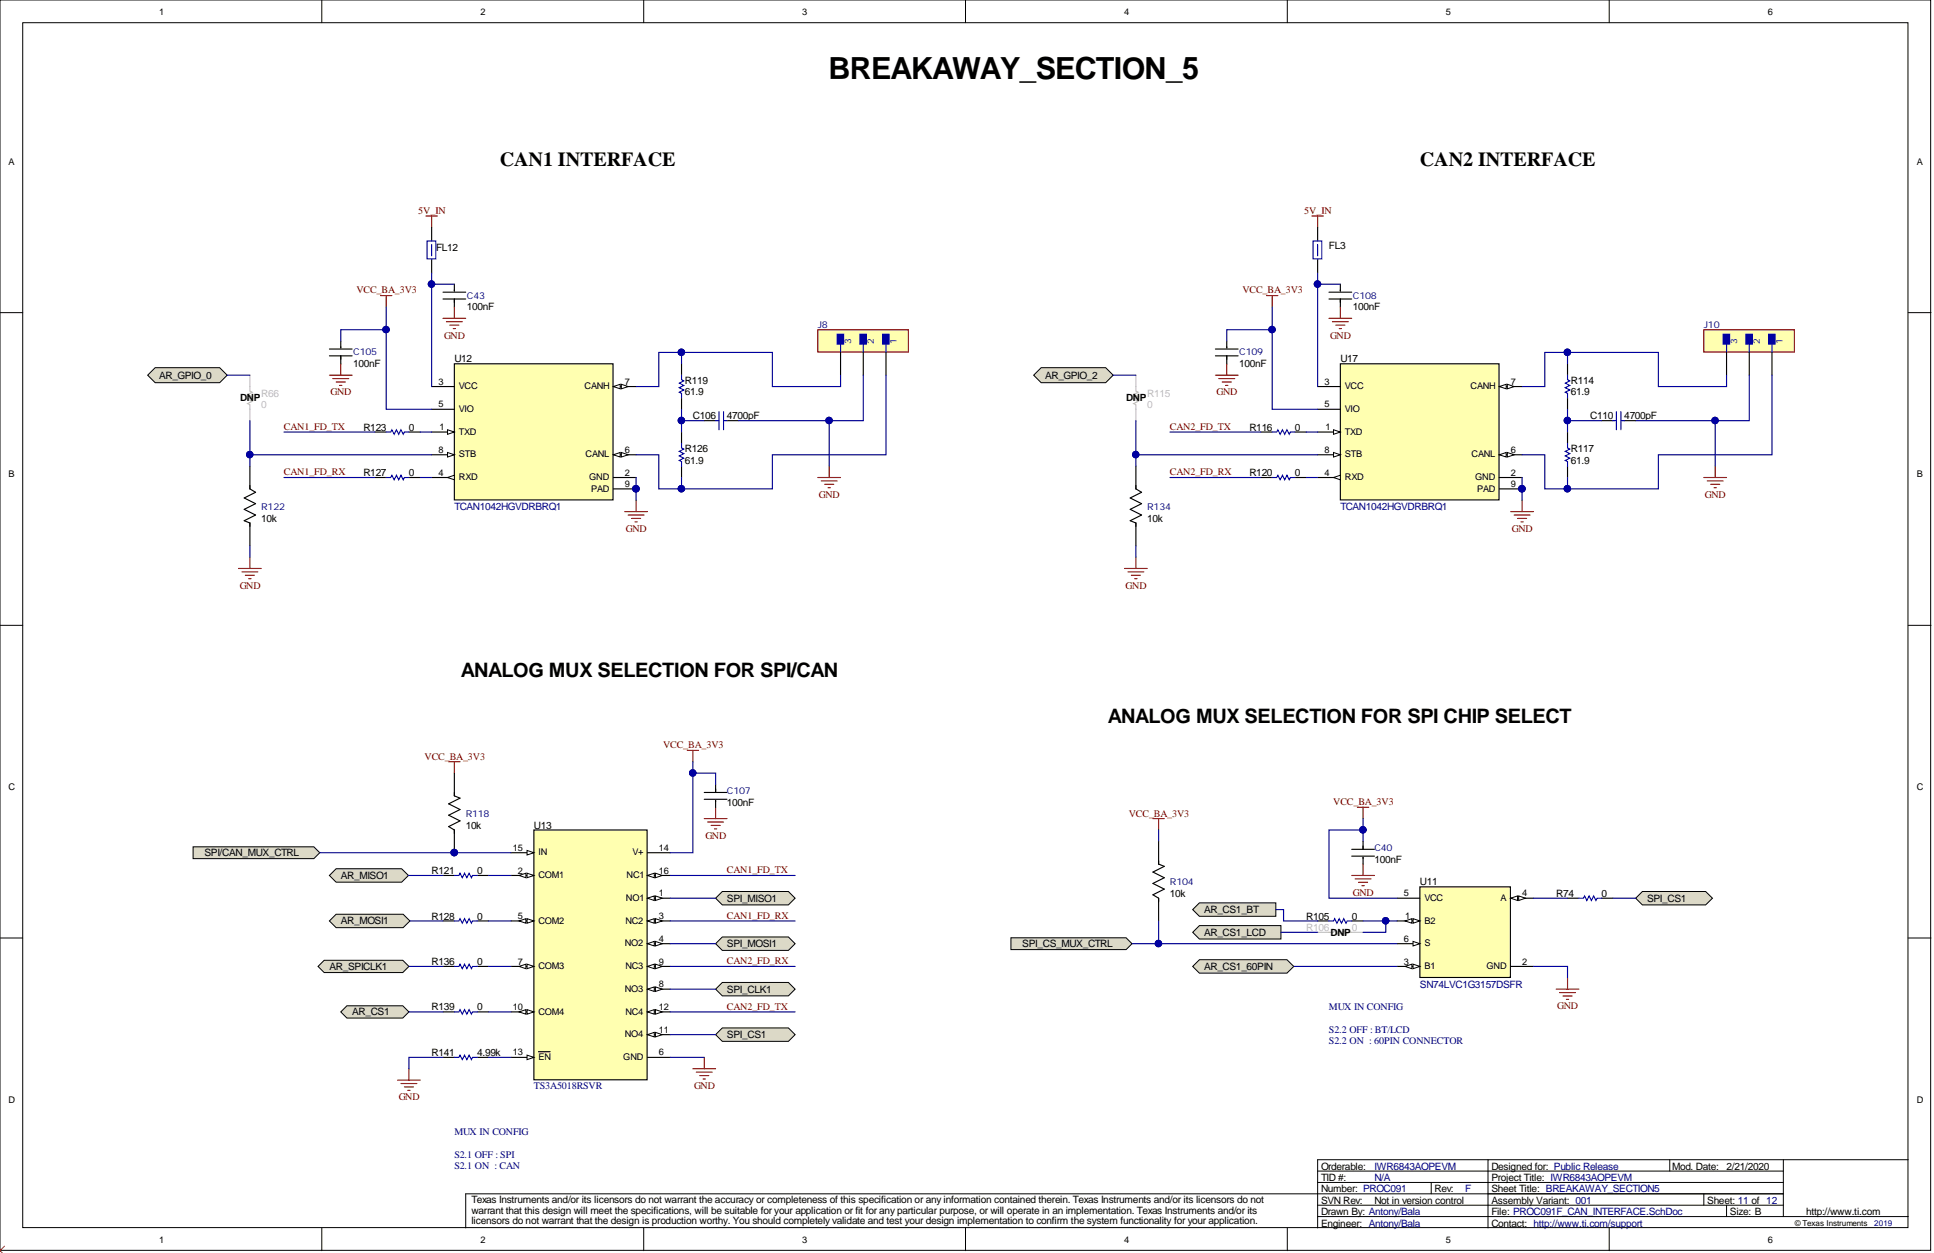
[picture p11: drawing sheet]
<svg xmlns="http://www.w3.org/2000/svg" width="431mm" height="279mm" viewBox="0 0 431 279" stroke-linecap="round" stroke-linejoin="round" font-family="sans-serif">
<defs><g id="words">
<text font-size="6.8" x="184.9" y="17.6">BREAKAWAY_SECTION_5</text>
<g font-size="4.5">
<text x="111.5" y="36.9">CAN1 INTERFACE</text>
<text x="316.8" y="36.9">CAN2 INTERFACE</text>
</g>
<g font-size="4.4">
<text x="102.8" y="151.1">ANALOG MUX SELECTION FOR SPI/CAN</text>
<text x="247.1" y="161.2">ANALOG MUX SELECTION FOR SPI CHIP SELECT</text>
</g>
<g font-size="2.3">
<text x="97.3" y="56">FL12</text>
<text x="296.5" y="55.5">FL3</text>
<text x="104.1" y="69.1">100nF</text>
<text x="301.8" y="69.1">100nF</text>
<text x="78.8" y="81.8">100nF</text>
<text x="101.4" y="80.8">U12</text>
<text x="276.5" y="81.8">100nF</text>
<text x="299" y="80.8">U17</text>
<text x="35.5" y="84.4">AR_GPIO_0</text>
<text x="152.8" y="88.2">61.9</text>
<text x="152.8" y="85.6">R119</text>
<text x="233.1" y="84.4">AR_GPIO_2</text>
<text x="350.5" y="88.2">61.9</text>
<text x="350.5" y="85.6">R114</text>
<text x="154.6" y="93.5">C106</text>
<text x="162.2" y="93.5">4700pF</text>
<text x="354.8" y="93.5">C110</text>
<text x="362.4" y="93.5">4700pF</text>
<text x="81.1" y="96">R123</text>
<text x="91.2" y="96">0</text>
<text x="152.8" y="100.8">R126</text>
<text x="278.7" y="96">R116</text>
<text x="288.9" y="96">0</text>
<text x="350.5" y="100.8">R117</text>
<text x="81.1" y="106.2">R127</text>
<text x="91.2" y="106.2">0</text>
<text x="152.8" y="103.4">61.9</text>
<text x="278.7" y="106.2">R120</text>
<text x="288.9" y="106.2">0</text>
<text x="350.5" y="103.4">61.9</text>
<text x="58.3" y="116.3">10k</text>
<text x="255.9" y="116.3">10k</text>
<text x="162.2" y="179.7">100nF</text>
<text x="103.9" y="184.8">10k</text>
<text x="119.1" y="184.8">U13</text>
<text x="45.6" y="190.9">SPI/CAN_MUX_CTRL</text>
<text x="76" y="196">AR_MISO1</text>
<text x="96.3" y="194.9">R121</text>
<text x="106.4" y="194.9">0</text>
<text x="306.6" y="192.4">100nF</text>
<text x="316.8" y="197.4">U11</text>
<text x="162.2" y="201.1">SPI_MISO1</text>
<text x="261" y="200">10k</text>
<text x="268.6" y="203.6">AR_CS1_BT</text>
<text x="347.2" y="200">R74</text>
<text x="357.3" y="200">0</text>
<text x="367.4" y="201.1">SPI_CS1</text>
<text x="76" y="206.1">AR_MOSI1</text>
<text x="96.3" y="205">R128</text>
<text x="106.4" y="205">0</text>
<text x="268.6" y="208.7">AR_CS1_LCD</text>
<text x="291.4" y="205">R105</text>
<text x="301.5" y="205">0</text>
<text x="96.3" y="215.2">R136</text>
<text x="106.4" y="215.2">0</text>
<text x="162.2" y="211.2">SPI_MOSI1</text>
<text x="228.1" y="211.2">SPI_CS_MUX_CTRL</text>
<text x="73.5" y="216.3">AR_SPICLK1</text>
<text x="162.2" y="221.3">SPI_CLK1</text>
<text x="268.6" y="216.3">AR_CS1_60PIN</text>
<text x="78.6" y="226.4">AR_CS1</text>
<text x="96.3" y="225.3">R139</text>
<text x="106.4" y="225.3">0</text>
<text x="162.2" y="231.5">SPI_CS1</text>
<text x="96.3" y="235.5">R141</text>
<text x="106.4" y="235.5">4.99k</text>
<text x="294.7" y="263.4">TID #:</text>
<text x="294.7" y="260.8">Orderable:</text>
<text x="332.7" y="263.4">Project Title: IWR6843AOPEVM</text>
<text x="332.7" y="260.8">Designed for: Public Release</text>
<text x="373" y="260.8">Mod. Date:</text>
<text x="385.2" y="260.8">2/21/2020</text>
<text x="105.2" y="268.2">Texas Instruments and/or its licensors do not warrant the accuracy or completeness of this specification or any information contained therein. Texas Instruments and/or its licensors do not</text>
<text x="294.7" y="268.4">SVN Rev:</text>
<text x="294.7" y="265.9">Number: PROC091</text>
<text x="306.6" y="268.4">Not in version control</text>
<text x="320" y="265.9">Rev:</text>
<text x="332.7" y="265.9">Sheet Title: BREAKAWAY_SECTION5</text>
<text x="332.7" y="268.4">Assembly Variant: 001</text>
<text x="380.9" y="268.4">Sheet: 11 of 12</text>
<text x="105.2" y="270.6">warrant that this design will meet the specifications, will be suitable for your application or fit for any particular purpose, or will operate in an implementation. Texas Instruments and/or its</text>
<text x="105.2" y="273">licensors do not warrant that the design is production worthy. You should completely validate and test your design implementation to confirm the system functionality for your application.</text>
<text x="294.7" y="271">Drawn By: Antony/Bala</text>
<text x="294.7" y="273.5">Engineer: Antony/Bala</text>
<text x="332.7" y="271">File: PROC091F_CAN_INTERFACE.SchDoc</text>
<text x="332.7" y="273.5">Contact: http://www.ti.com/support</text>
<text x="385.9" y="271">Size: B</text>
<text x="402.9" y="271">http://www.ti.com</text>
</g>
<g font-size="2.3" fill="#c0bebc">
<text x="58.3" y="88.4">R66</text>
<text x="255.9" y="88.4">R115</text>
<text x="58.3" y="91">0</text>
<text x="255.9" y="91">0</text>
<text x="291.4" y="207.6">R106</text>
<text x="301.5" y="207.6">0</text>
</g>
<g font-size="2.3" fill="#000080">
<text x="101.4" y="113.8">TCAN1042HGVDRBRQ1</text>
<text x="299" y="113.8">TCAN1042HGVDRBRQ1</text>
<text x="316.8" y="220.3">SN74LVC1G3157DSFR</text>
<text x="306.6" y="263.4">N/A</text>
<text x="306.6" y="260.8">IWR6843AOPEVM</text>
<text x="326.9" y="265.9">F</text>
</g>
<g font-size="2.2" fill="#800000">
<text x="93.3" y="47.7">5V_IN</text>
<text x="291" y="47.7">5V_IN</text>
<text x="79.5" y="65.4">VCC_BA_3V3</text>
<text x="277.2" y="65.4">VCC_BA_3V3</text>
<text x="99.1" y="75.5">GND</text>
<text x="296.7" y="75.5">GND</text>
<text x="73.7" y="88.2">GND</text>
<text x="271.4" y="88.2">GND</text>
<text x="63.3" y="95.9">CAN1_FD_TX</text>
<text x="261" y="95.9">CAN2_FD_TX</text>
<text x="63.3" y="106">CAN1_FD_RX</text>
<text x="261" y="106">CAN2_FD_RX</text>
<text x="182.7" y="111">GND</text>
<text x="380.4" y="111">GND</text>
<text x="139.6" y="118.6">GND</text>
<text x="337.3" y="118.6">GND</text>
<text x="53.5" y="131.3">GND</text>
<text x="251.1" y="131.3">GND</text>
<text x="147.9" y="166.9">VCC_BA_3V3</text>
<text x="94.7" y="169.4">VCC_BA_3V3</text>
<text x="297.4" y="179.5">VCC_BA_3V3</text>
<text x="251.8" y="182.1">VCC_BA_3V3</text>
<text x="157.4" y="187.1">GND</text>
<text x="162.2" y="194.7">CAN1_FD_TX</text>
<text x="301.8" y="199.7">GND</text>
<text x="162.2" y="204.9">CAN1_FD_RX</text>
<text x="162.2" y="215">CAN2_FD_RX</text>
<text x="162.2" y="225.2">CAN2_FD_TX</text>
<text x="347.4" y="225.1">GND</text>
<text x="88.9" y="245.4">GND</text>
<text x="154.8" y="242.8">GND</text>
</g>
<g font-size="2.2">
<text x="53.6" y="89.5">DNP</text>
<text x="251.2" y="89.5">DNP</text>
<text x="296.8" y="208.6">DNP</text>
</g>
<g font-size="2.2" fill="#000080">
<text x="296.5" y="225.2">MUX IN CONFIG</text>
<text x="296.5" y="232.8">S2.2 ON : 60PIN CONNECTOR</text>
<text x="296.5" y="230.2">S2.2 OFF : BT/LCD</text>
<text x="119.1" y="242.9">TS3A5018RSVR</text>
<text x="101.4" y="253.1">MUX IN CONFIG</text>
<text x="101.4" y="260.7">S2.1 ON : CAN</text>
<text x="101.4" y="258.1">S2.1 OFF : SPI</text>
</g>
<g font-size="2.1">
<text x="35.5" y="3.2">1</text>
<text x="107.2" y="3.2">2</text>
<text x="179" y="3.2">3</text>
<text x="250.8" y="3.2">4</text>
<text x="322.6" y="3.2">5</text>
<text x="394.4" y="3.2">6</text>
<text x="1.9" y="36.7">A</text>
<text x="427.6" y="36.7">A</text>
<text x="97.8" y="85.8">3</text>
<text x="102.4" y="86.8">VCC</text>
<text x="130.4" y="86.8">CANH</text>
<text x="139.4" y="85.8">7</text>
<text x="295.5" y="85.8">3</text>
<text x="300" y="86.8">VCC</text>
<text x="328.1" y="86.8">CANH</text>
<text x="337" y="85.8">7</text>
<text x="97.8" y="90.8">5</text>
<text x="98.1" y="95.9">1</text>
<text x="102.4" y="91.9">VIO</text>
<text x="295.5" y="90.8">5</text>
<text x="295.7" y="95.9">1</text>
<text x="300" y="91.9">VIO</text>
<text x="97.8" y="101">8</text>
<text x="102.4" y="96.9">TXD</text>
<text x="102.4" y="102">STB</text>
<text x="130.7" y="102">CANL</text>
<text x="139.4" y="101">6</text>
<text x="295.5" y="101">8</text>
<text x="300" y="96.9">TXD</text>
<text x="300" y="102">STB</text>
<text x="328.3" y="102">CANL</text>
<text x="337" y="101">6</text>
<text x="1.9" y="106.4">B</text>
<text x="97.8" y="106.1">4</text>
<text x="102.4" y="107.1">RXD</text>
<text x="131.4" y="107.1">GND</text>
<text x="139.4" y="106.1">2</text>
<text x="295.5" y="106.1">4</text>
<text x="300" y="107.1">RXD</text>
<text x="329.1" y="107.1">GND</text>
<text x="337" y="106.1">2</text>
<text x="427.6" y="106.4">B</text>
<text x="131.9" y="109.6">PAD</text>
<text x="139.4" y="108.6">9</text>
<text x="329.5" y="109.6">PAD</text>
<text x="337" y="108.6">9</text>
<text x="1.9" y="176.2">C</text>
<text x="427.6" y="176.2">C</text>
<text x="114.4" y="189.7">15</text>
<text x="120.1" y="190.7">IN</text>
<text x="141.1" y="190.7">V+</text>
<text x="147" y="189.7">14</text>
<text x="115.6" y="194.8">2</text>
<text x="120.1" y="195.8">COM1</text>
<text x="139.8" y="195.8">NC1</text>
<text x="147" y="194.8">16</text>
<text x="139.6" y="200.9">NO1</text>
<text x="147" y="199.9">1</text>
<text x="313.2" y="199.9">5</text>
<text x="317.8" y="200.9">VCC</text>
<text x="334.7" y="200.9">A</text>
<text x="339.6" y="199.9">4</text>
<text x="115.6" y="204.9">5</text>
<text x="120.1" y="205.9">COM2</text>
<text x="139.5" y="205.9">NC2</text>
<text x="147" y="204.9">3</text>
<text x="313.5" y="204.9">1</text>
<text x="317.8" y="205.9">B2</text>
<text x="115.6" y="215.1">7</text>
<text x="139.4" y="211">NO2</text>
<text x="147" y="210">4</text>
<text x="147" y="215.1">9</text>
<text x="313.2" y="215.1">3</text>
<text x="313.2" y="210">6</text>
<text x="317.8" y="211">S</text>
<text x="339.6" y="215.1">2</text>
<text x="120.1" y="216.1">COM3</text>
<text x="139.4" y="221.2">NO3</text>
<text x="139.5" y="216.1">NC3</text>
<text x="147" y="220.1">8</text>
<text x="317.8" y="216.1">B1</text>
<text x="331.6" y="216.1">GND</text>
<text x="114.4" y="225.2">10</text>
<text x="120.1" y="226.2">COM4</text>
<text x="139.5" y="226.2">NC4</text>
<text x="147" y="225.2">12</text>
<text x="139.4" y="231.3">NO4</text>
<text x="147" y="230.3">11</text>
<text x="114.4" y="235.4">13</text>
<text x="120.1" y="236.4">EN</text>
<text x="139" y="236.4">GND</text>
<text x="147" y="235.4">6</text>
<text x="1.9" y="245.9">D</text>
<text x="427.6" y="245.9">D</text>
<text x="35.5" y="277.1">1</text>
<text x="107.2" y="277.1">2</text>
<text x="179" y="277.1">3</text>
<text x="250.8" y="277.1">4</text>
<text x="322.6" y="277.1">5</text>
<text x="394.4" y="277.1">6</text>
</g>
<g font-size="2.1" fill="#000080">
<text x="104.1" y="66.6">C43</text>
<text x="301.8" y="66.6">C108</text>
<text x="182.4" y="73.2">J8</text>
<text x="380.1" y="73.2">J10</text>
<text x="78.8" y="79.3">C105</text>
<text x="276.5" y="79.3">C109</text>
<text x="58.3" y="113.7">R122</text>
<text x="255.9" y="113.7">R134</text>
<text x="162.2" y="177.1">C107</text>
<text x="103.9" y="182.2">R118</text>
<text x="306.6" y="189.8">C40</text>
<text x="261" y="197.4">R104</text>
</g>
<g font-size="2" fill="#000080">
<text x="189.9" y="76.8" transform="rotate(-90 189.9 76.8)">3</text>
<text x="194.9" y="76.8" transform="rotate(-90 194.9 76.8)">2</text>
<text x="200" y="76.8" transform="rotate(-90 200 76.8)">1</text>
<text x="387.5" y="76.8" transform="rotate(-90 387.5 76.8)">3</text>
<text x="392.6" y="76.8" transform="rotate(-90 392.6 76.8)">2</text>
<text x="397.7" y="76.8" transform="rotate(-90 397.7 76.8)">1</text>
</g>
<text font-size="1.8" x="400.4" y="273.4">© Texas Instruments</text>
<text font-size="1.8" fill="#000080" x="418.1" y="273.4">2019</text>
</g></defs>
<g fill="#fff" stroke="#000" stroke-width=".22">
<path d="M0 0h430.7v278.8h-430.7z"/>
<path d="M5.1 5.1h420.5v268.6h-420.5z"/>
</g>
<g fill="none" stroke="#000" stroke-width=".22">
<path d="M71.8 0v5.1M143.6 0v5.1M215.4 0v5.1M287.2 0v5.1M359 0v5.1M0 69.7h5.1M425.7 69.7h5.1M0 139.4h5.1M425.7 139.4h5.1M0 209.2h5.1M425.7 209.2h5.1M332 258.6h-38.1v15.2"/>
<path d="M372.5 258.6v2.5M397.8 258.6v12.7M425.7 258.6h-93.7v15.2M71.8 273.8v5.1M143.6 273.8v5.1M215.4 273.8v5.1M287.2 273.8v5.1M293.9 271.3h131.8M293.9 268.7h103.9M293.9 263.7h103.9M293.9 261.1h103.9M319.3 263.7v2.5"/>
<path d="M359 273.8v5.1M380.1 266.2v2.5M385.2 268.7v2.6M397.8 266.2h-293.9v7.6"/>
</g>
<path d="M-.1 278.8l.7 .6M1 277.9l-1.1 1" fill="none" stroke="#f00" stroke-width=".22"/>
<g fill="none" stroke="#800000" stroke-width=".25">
<path d="M95 48.2h2.6M96.3 48.2v2.5M98.8 71h5.1M99.6 71.7h3.5M100.3 72.5h2.1M101.1 73.3h.5M101.4 68.4v2.6M139.4 114.1h5M140.1 114.8h3.6M140.9 115.6h2M141.7 116.4h.5M141.9 111.5v2.6"/>
<path d="M257.2 182.5h2.5M258.5 182.5v2.6M301.5 195.2h5.1M302.3 196h3.6M302.8 180h2.5M303.1 196.7h2M303.8 197.5h.5M304.1 180v2.5M304.1 192.7v2.5M349.7 218v2.6M347.2 220.6h5M347.9 221.3h3.6"/>
<path d="M348.7 222.1h2M349.4 222.9h.5"/>
</g>
<g fill="none" stroke="#000" stroke-width=".25">
<path d="M98.8 66.7h5.1M98.8 65.2h5.1M101.4 63.4v1.5M101.4 66.7v1.7M152 81.1v2.6M152 88.7v2.6M152 96.3v2.6M152 103.9v2.6M258.5 187.6v5.1l1.2 .5-2.5 1.3 2.5 1.2-2.5 1.3 2.5 1.3-2.5 1.2 1.3 .8v5.1M301.5 189.4h5.1M301.5 190.9h5.1M304.1 187.6v1.8"/>
<path d="M304.1 191.2v1.5"/>
</g>
<path d="M152 83.7v1l.5 .2-1 .5 1 .5-1 .5 1 .6-1 .5 .5 .2v1M152 98.9v1l.5 .2-1 .5 1 .6-1 .5 1 .5-1 .5 .5 .2v1" fill="none" stroke="#00f" stroke-width=".25"/>
<g fill="#dcd9c7" stroke="#000" stroke-width=".22">
<path d="M366.4 198.8h14.1l1.5 1.5-1.5 1.5h-14.1l-1.5-1.5z" fill-rule="evenodd"/>
<path d="M267.6 214h19.5l1.5 1.5-1.5 1.5h-19.5l-1.5-1.5z" fill-rule="evenodd"/>
</g>
<path d="M316.8 197.8h20.1v20.2h-20.1z" fill="#ffffb0" stroke="#000" stroke-width=".25"/>
<path d="M311.7 205.4h5.1" fill="none" stroke="#000" stroke-width=".25"/>
<path d="M315.2 204.9l1.6 .5-1.6 .5z" fill="#fff"/>
<path d="M315.2 204.9l1.6 .5-1.6 .5z" fill="none" stroke="#000" stroke-width=".22"/>
<path d="M313.5 205.4l1.5-.5v1z" fill="#fff"/>
<path d="M313.5 205.4l1.5-.5v1z" fill="none" stroke="#000" stroke-width=".22"/>
<path d="M311.7 215.5h5.1M337 215.5h5.1" fill="none" stroke="#000" stroke-width=".25"/>
<path d="M315.2 215l1.6 .5-1.6 .5z" fill="#fff"/>
<path d="M315.2 215l1.6 .5-1.6 .5z" fill="none" stroke="#000" stroke-width=".22"/>
<path d="M313.5 215.5l1.5-.5v1z" fill="#fff"/>
<path d="M313.5 215.5l1.5-.5v1z" fill="none" stroke="#000" stroke-width=".22"/>
<path d="M337 200.3h5.1" fill="none" stroke="#000" stroke-width=".25"/>
<path d="M337 200.3l1.5-.5v1z" fill="#fff"/>
<path d="M337 200.3l1.5-.5v1z" fill="none" stroke="#000" stroke-width=".22"/>
<path d="M338.8 199.8l1.5 .5-1.5 .5z" fill="#fff"/>
<path d="M338.8 199.8l1.5 .5-1.5 .5z" fill="none" stroke="#000" stroke-width=".22"/>
<path d="M311.7 200.3h5.1M311.7 210.4h5.1" fill="none" stroke="#000" stroke-width=".25"/>
<path d="M315.2 209.9l1.6 .5-1.6 .5z" fill="#fff"/>
<path d="M315.2 209.9l1.6 .5-1.6 .5z" fill="none" stroke="#000" stroke-width=".22"/>
<g fill="#dcd9c7" stroke="#000" stroke-width=".22">
<path d="M267.6 206.4h18.2v3h-18.2l-1.5-1.5z" fill-rule="evenodd"/>
<path d="M267.6 201.3h17v3h-17l-1.5-1.5z" fill-rule="evenodd"/>
<path d="M225.5 209.1h25.7l1.3 1.3-1.3 1.3h-25.7z" fill-rule="evenodd"/>
</g>
<g fill="none" stroke="#000" stroke-width=".25">
<path d="M73.5 79.4h5.1M73.5 77.8h5.1M76 76.1v1.5M76 79.4v1.7M83.6 96.3h2.6M91.2 96.3h2.6M157.1 93.8h2.5M162.2 93.8h2.5M83.6 106.5h2.6M91.2 106.5h2.6M293.9 205.4h2.6M301.5 205.4h2.6"/>
<path d="M349.7 200.3h2.5M357.3 200.3h2.5"/>
</g>
<path d="M86.2 96.3h1l.2-.5 .5 1 .5-1 .5 1 .6-1 .5 1 .2-.5h1M159.6 93.8h.8M160.4 91.8v4M161.4 91.8v4M161.4 93.8h.8M86.2 106.5h1l.2-.5 .5 1 .5-1 .5 1 .6-1 .5 1 .2-.5h1M296.5 205.4h1l.2-.5 .6 1 .5-1 .5 1 .5-1 .5 1 .2-.5h1M352.2 200.3h1l.3-.5 .5 1 .5-1 .5 1 .5-1 .5 1 .3-.5h1" fill="none" stroke="#00f" stroke-width=".25"/>
<path d="M293.9 207.9h3.6l.2-.5 .6 1 .5-1 .5 1 .5-1 .5 1 .2-.5h3.6" fill="none" stroke="#c0bebc" stroke-width=".25"/>
<path d="M84.9 65.9h2.5M86.2 65.9v2.5M73.5 83.7h5.1M74.2 84.4h3.6M75 85.2h2M75.8 85.9h.5M76 81.1v2.6M182.4 106.5h5.1M183.2 107.2h3.6M184 108h2M184.7 108.8h.5M185 103.9v2.6" fill="none" stroke="#800000" stroke-width=".25"/>
<path d="M101.4 81.1h35.4v30.4h-35.4z" fill="#ffffb0" stroke="#000" stroke-width=".25"/>
<path d="M96.3 96.3h5.1" fill="none" stroke="#000" stroke-width=".25"/>
<path d="M99.8 95.8l1.6 .5-1.6 .5z" fill="#fff"/>
<path d="M99.8 95.8l1.6 .5-1.6 .5z" fill="none" stroke="#000" stroke-width=".22"/>
<path d="M96.3 86.2h5.1M96.3 106.5h5.1M136.8 106.5h5.1" fill="none" stroke="#000" stroke-width=".25"/>
<path d="M99.8 106.5l1.6-.5v1z" fill="#fff"/>
<path d="M99.8 106.5l1.6-.5v1z" fill="none" stroke="#000" stroke-width=".22"/>
<path d="M96.3 91.3h5.1M136.8 101.4h5.1" fill="none" stroke="#000" stroke-width=".25"/>
<path d="M136.8 101.4l1.6-.5v1z" fill="#fff"/>
<path d="M136.8 101.4l1.6-.5v1z" fill="none" stroke="#000" stroke-width=".22"/>
<path d="M138.6 100.9l1.5 .5-1.5 .5z" fill="#fff"/>
<path d="M138.6 100.9l1.5 .5-1.5 .5z" fill="none" stroke="#000" stroke-width=".22"/>
<path d="M136.8 86.2h5.1" fill="none" stroke="#000" stroke-width=".25"/>
<path d="M136.8 86.2l1.6-.5v1z" fill="#fff"/>
<path d="M136.8 86.2l1.6-.5v1z" fill="none" stroke="#000" stroke-width=".22"/>
<path d="M138.6 85.7l1.5 .5-1.5 .5z" fill="#fff"/>
<path d="M138.6 85.7l1.5 .5-1.5 .5z" fill="none" stroke="#000" stroke-width=".22"/>
<path d="M96.3 101.4h5.1" fill="none" stroke="#000" stroke-width=".25"/>
<path d="M99.8 100.9l1.6 .5-1.6 .5z" fill="#fff"/>
<path d="M99.8 100.9l1.6 .5-1.6 .5z" fill="none" stroke="#000" stroke-width=".22"/>
<path d="M136.8 109h5.1" fill="none" stroke="#000" stroke-width=".25"/>
<circle cx="141.9" cy="109" r=".72" fill="#000080" stroke="#000080" stroke-width=".22"/>
<path d="M182.4 73.5h20.2v5h-20.2z" fill="#ffffb0" stroke="#800000" stroke-width=".25"/>
<g fill="#00f" stroke="#00f" stroke-width=".25">
<path d="M196.9 74.5h1.4v2.2h-1.4z"/>
<path d="M191.8 74.5h1.5v2.2h-1.5z"/>
<path d="M186.8 74.5h1.4v2.2h-1.4z"/>
</g>
<path d="M95.3 53.7h1.9v4h-1.9zM96.3 54.5v2.5M187.5 76.8v1.8M192.6 76.8v1.8M197.7 76.8v1.8" fill="none" stroke="#00f" stroke-width=".25"/>
<path d="M96.3 50.7v3M96.3 57.8v3M187.5 78.6v5.1M192.6 78.6v5.1M197.7 78.6v5.1" fill="none" stroke="#000" stroke-width=".25"/>
<path d="M55.7 83.7v3.5l.6 .3-1.1 .5 1.1 .5-1.1 .5 1.1 .5-1.1 .5 .5 .3v3.5" fill="none" stroke="#c0bebc" stroke-width=".25"/>
<path d="M34.6 82h14.4l1.7 1.7-1.7 1.6h-14.4l-1.7-1.6z" fill-rule="evenodd" fill="#dcd9c7" stroke="#000" stroke-width=".22"/>
<path d="M119.1 185.1h25.3v55.7h-25.3z" fill="#ffffb0" stroke="#000" stroke-width=".25"/>
<path d="M144.4 200.3h5.1" fill="none" stroke="#000" stroke-width=".25"/>
<path d="M144.4 200.3l1.6-.5v1z" fill="#fff"/>
<path d="M144.4 200.3l1.6-.5v1z" fill="none" stroke="#000" stroke-width=".22"/>
<path d="M146.2 199.8l1.5 .5-1.5 .5z" fill="#fff"/>
<path d="M146.2 199.8l1.5 .5-1.5 .5z" fill="none" stroke="#000" stroke-width=".22"/>
<path d="M114 195.2h5.1" fill="none" stroke="#000" stroke-width=".25"/>
<path d="M117.6 194.7l1.5 .5-1.5 .5z" fill="#fff"/>
<path d="M117.6 194.7l1.5 .5-1.5 .5z" fill="none" stroke="#000" stroke-width=".22"/>
<path d="M115.8 195.2l1.5-.5v1z" fill="#fff"/>
<path d="M115.8 195.2l1.5-.5v1z" fill="none" stroke="#000" stroke-width=".22"/>
<path d="M144.4 205.4h5.1" fill="none" stroke="#000" stroke-width=".25"/>
<path d="M144.4 205.4l1.6-.5v1z" fill="#fff"/>
<path d="M144.4 205.4l1.6-.5v1z" fill="none" stroke="#000" stroke-width=".22"/>
<path d="M146.2 204.9l1.5 .5-1.5 .5z" fill="#fff"/>
<path d="M146.2 204.9l1.5 .5-1.5 .5z" fill="none" stroke="#000" stroke-width=".22"/>
<path d="M144.4 210.4h5.1" fill="none" stroke="#000" stroke-width=".25"/>
<path d="M144.4 210.4l1.6-.5v1z" fill="#fff"/>
<path d="M144.4 210.4l1.6-.5v1z" fill="none" stroke="#000" stroke-width=".22"/>
<path d="M146.2 209.9l1.5 .5-1.5 .5z" fill="#fff"/>
<path d="M146.2 209.9l1.5 .5-1.5 .5z" fill="none" stroke="#000" stroke-width=".22"/>
<path d="M114 205.4h5.1" fill="none" stroke="#000" stroke-width=".25"/>
<path d="M117.6 204.9l1.5 .5-1.5 .5z" fill="#fff"/>
<path d="M117.6 204.9l1.5 .5-1.5 .5z" fill="none" stroke="#000" stroke-width=".22"/>
<path d="M115.8 205.4l1.5-.5v1z" fill="#fff"/>
<path d="M115.8 205.4l1.5-.5v1z" fill="none" stroke="#000" stroke-width=".22"/>
<path d="M114 215.5h5.1M144.4 235.8h5.1" fill="none" stroke="#000" stroke-width=".25"/>
<path d="M117.6 215l1.5 .5-1.5 .5z" fill="#fff"/>
<path d="M117.6 215l1.5 .5-1.5 .5z" fill="none" stroke="#000" stroke-width=".22"/>
<path d="M115.8 215.5l1.5-.5v1z" fill="#fff"/>
<path d="M115.8 215.5l1.5-.5v1z" fill="none" stroke="#000" stroke-width=".22"/>
<path d="M144.4 220.6h5.1" fill="none" stroke="#000" stroke-width=".25"/>
<path d="M144.4 220.6l1.6-.5v1z" fill="#fff"/>
<path d="M144.4 220.6l1.6-.5v1z" fill="none" stroke="#000" stroke-width=".22"/>
<path d="M146.2 220.1l1.5 .5-1.5 .5z" fill="#fff"/>
<path d="M146.2 220.1l1.5 .5-1.5 .5z" fill="none" stroke="#000" stroke-width=".22"/>
<path d="M144.4 215.5h5.1" fill="none" stroke="#000" stroke-width=".25"/>
<path d="M144.4 215.5l1.6-.5v1z" fill="#fff"/>
<path d="M144.4 215.5l1.6-.5v1z" fill="none" stroke="#000" stroke-width=".22"/>
<path d="M146.2 215l1.5 .5-1.5 .5z" fill="#fff"/>
<path d="M146.2 215l1.5 .5-1.5 .5z" fill="none" stroke="#000" stroke-width=".22"/>
<path d="M114 225.6h5.1" fill="none" stroke="#000" stroke-width=".25"/>
<path d="M117.6 225.1l1.5 .5-1.5 .5z" fill="#fff"/>
<path d="M117.6 225.1l1.5 .5-1.5 .5z" fill="none" stroke="#000" stroke-width=".22"/>
<path d="M115.8 225.6l1.5-.5v1z" fill="#fff"/>
<path d="M115.8 225.6l1.5-.5v1z" fill="none" stroke="#000" stroke-width=".22"/>
<path d="M144.4 230.7h5.1" fill="none" stroke="#000" stroke-width=".25"/>
<path d="M144.4 230.7l1.6-.5v1z" fill="#fff"/>
<path d="M144.4 230.7l1.6-.5v1z" fill="none" stroke="#000" stroke-width=".22"/>
<path d="M146.2 230.2l1.5 .5-1.5 .5z" fill="#fff"/>
<path d="M146.2 230.2l1.5 .5-1.5 .5z" fill="none" stroke="#000" stroke-width=".22"/>
<path d="M144.4 225.6h5.1" fill="none" stroke="#000" stroke-width=".25"/>
<path d="M144.4 225.6l1.6-.5v1z" fill="#fff"/>
<path d="M144.4 225.6l1.6-.5v1z" fill="none" stroke="#000" stroke-width=".22"/>
<path d="M146.2 225.1l1.5 .5-1.5 .5z" fill="#fff"/>
<path d="M146.2 225.1l1.5 .5-1.5 .5z" fill="none" stroke="#000" stroke-width=".22"/>
<path d="M114 235.8h5.1" fill="none" stroke="#000" stroke-width=".25"/>
<path d="M117.6 235.3l1.5 .5-1.5 .5z" fill="#fff"/>
<path d="M117.6 235.3l1.5 .5-1.5 .5z" fill="none" stroke="#000" stroke-width=".22"/>
<path d="M114 190.1h5.1M144.4 190.1h5.1M120.1 234.5h1.3M121.5 234.5h1.2" fill="none" stroke="#000" stroke-width=".25"/>
<path d="M117.6 189.6l1.5 .5-1.5 .6z" fill="#fff"/>
<path d="M117.6 189.6l1.5 .5-1.5 .6z" fill="none" stroke="#000" stroke-width=".22"/>
<path d="M144.4 195.2h5.1" fill="none" stroke="#000" stroke-width=".25"/>
<path d="M144.4 195.2l1.6-.5v1z" fill="#fff"/>
<path d="M144.4 195.2l1.6-.5v1z" fill="none" stroke="#000" stroke-width=".22"/>
<path d="M146.2 194.7l1.5 .5-1.5 .5z" fill="#fff"/>
<path d="M146.2 194.7l1.5 .5-1.5 .5z" fill="none" stroke="#000" stroke-width=".22"/>
<g fill="#dcd9c7" stroke="#000" stroke-width=".22">
<path d="M75 193.7h14.6l1.5 1.5-1.5 1.5h-14.6l-1.5-1.5z" fill-rule="evenodd"/>
<path d="M75 203.9h14.9l1.6 1.5-1.6 1.5h-14.9l-1.5-1.5z" fill-rule="evenodd"/>
</g>
<path d="M101.4 172.4v5.1l1.2 .5-2.5 1.2 2.5 1.3-2.5 1.3 2.5 1.2-2.5 1.3 1.3 .8v5M98.8 195.2h2.6M106.4 195.2h2.6M98.8 205.4h2.6M98.8 215.5h2.6M106.4 205.4h2.6M106.4 215.5h2.6M98.8 225.6h2.6M98.8 235.8h2.6M106.4 225.6h2.6M106.4 235.8h2.6" fill="none" stroke="#000" stroke-width=".25"/>
<path d="M101.4 195.2h1l.2-.5 .5 1 .5-1 .5 1 .6-1 .5 1 .2-.5h1M101.4 205.4h1l.2-.5 .5 1 .5-1 .5 1 .6-1 .5 1 .2-.5h1M101.4 215.5h1l.2-.5 .5 1 .5-1 .5 1 .6-1 .5 1 .2-.5h1M101.4 225.6h1l.2-.5 .5 1 .5-1 .5 1 .6-1 .5 1 .2-.5h1M101.4 235.8h1l.2-.5 .5 1 .5-1 .5 1 .6-1 .5 1 .2-.5h1" fill="none" stroke="#00f" stroke-width=".25"/>
<path d="M100.1 169.9h2.5M101.4 169.9v2.5M91.2 238.3v2.6M88.7 240.9h5.1M89.5 241.6h3.5M90.2 242.4h2M91 243.1h.5" fill="none" stroke="#800000" stroke-width=".25"/>
<circle cx="101.3" cy="190.1" r=".72" fill="#000080" stroke="#000080" stroke-width=".22"/>
<g fill="#dcd9c7" stroke="#000" stroke-width=".22">
<path d="M43.1 188.8h26.9l1.3 1.3-1.3 1.4h-26.9z" fill-rule="evenodd"/>
<path d="M161.1 198.8h14.8l1.5 1.5-1.5 1.5h-14.8l-1.5-1.5z" fill-rule="evenodd"/>
<path d="M161.1 208.9h14.8l1.5 1.5-1.5 1.5h-14.8l-1.5-1.5z" fill-rule="evenodd"/>
</g>
<path d="M153.3 167.3h2.5M154.6 167.3v2.6M157.1 182.5h5.1M157.9 183.3h3.5M158.6 184.1h2.1M159.4 184.8h.5M159.6 180v2.5" fill="none" stroke="#800000" stroke-width=".25"/>
<path d="M157.1 176.7h5.1M157.1 178.2h5.1M159.6 174.9v1.8M159.6 178.5v1.5" fill="none" stroke="#000" stroke-width=".25"/>
<g fill="#dcd9c7" stroke="#000" stroke-width=".22">
<path d="M77.4 224.3h12.5l1.3 1.3-1.3 1.4h-12.5l-1.4-1.4z" fill-rule="evenodd"/>
<path d="M72.3 214.1h17.6l1.3 1.4-1.3 1.4h-17.6l-1.3-1.4z" fill-rule="evenodd"/>
<path d="M161.1 219.1h14.8l1.5 1.5-1.5 1.5h-14.8l-1.5-1.5z" fill-rule="evenodd"/>
<path d="M161.1 229.2h14.8l1.5 1.5-1.5 1.5h-14.8l-1.5-1.5z" fill-rule="evenodd"/>
</g>
<g fill="none" stroke="#800000" stroke-width=".25">
<path d="M292.7 48.2h2.5M293.9 48.2v2.5M296.5 71h5M297.2 71.7h3.6M298 72.5h2M298.8 73.3h.5M299 68.4v2.6M271.1 83.7h5.1M271.9 84.4h3.5M272.7 85.2h2M273.4 85.9h.5M273.7 81.1v2.6"/>
<path d="M337 114.1h5.1M337.8 114.8h3.5M338.5 115.6h2.1M339.3 116.4h.5M339.6 111.5v2.6M380.1 106.5h5.1M380.9 107.2h3.5M381.6 108h2M382.4 108.8h.5M382.6 103.9v2.6M53.2 126.8h5.1M54 127.5h3.5"/>
<path d="M54.7 128.3h2.1M55.5 129h.5M55.7 124.2v2.6M154.6 238.3h5M155.3 239.1h3.6M156.1 239.8h2M157.1 235.8v2.5M156.9 240.6h.5"/>
</g>
<g fill="none" stroke="#000" stroke-width=".25">
<path d="M271.1 79.4h5.1M271.1 77.8h5.1M273.7 76.1v1.5M273.7 79.4v1.7M296.5 66.7h5M296.5 65.2h5M299 63.4v1.5M299 66.7v1.7M281.3 96.3h2.5M288.9 96.3h2.5M349.7 81.1v2.6M349.7 88.7v2.6"/>
<path d="M349.7 96.3v2.6M357.3 93.8h2.5M362.4 93.8h2.5M55.7 103.9v5.1l1.3 .8-2.5 1.2 2.5 1.3-2.5 1.3 2.5 1.2-2.5 1.3 1.2 .5v5.1M281.3 106.5h2.5M288.9 106.5h2.5M349.7 103.9v2.6"/>
</g>
<path d="M283.8 96.3h1l.3-.5 .5 1 .5-1 .5 1 .5-1 .5 1 .3-.5h1M349.7 83.7v1l.5 .2-1 .5 1 .5-1 .5 1 .6-1 .5 .5 .2v1M349.7 98.9v1l.5 .2-1 .5 1 .6-1 .5 1 .5-1 .5 .5 .2v1M359.8 93.8h.8M360.6 91.8v4M361.6 91.8v4M361.6 93.8h.8M283.8 106.5h1l.3-.5 .5 1 .5-1 .5 1 .5-1 .5 1 .3-.5h1" fill="none" stroke="#00f" stroke-width=".25"/>
<path d="M299 81.1h35.4v30.4h-35.4z" fill="#ffffb0" stroke="#000" stroke-width=".25"/>
<path d="M293.9 96.3h5.1" fill="none" stroke="#000" stroke-width=".25"/>
<path d="M297.5 95.8l1.5 .5-1.5 .5z" fill="#fff"/>
<path d="M297.5 95.8l1.5 .5-1.5 .5z" fill="none" stroke="#000" stroke-width=".22"/>
<path d="M293.9 86.2h5.1M293.9 106.5h5.1M334.5 106.5h5.1" fill="none" stroke="#000" stroke-width=".25"/>
<path d="M297.5 106.5l1.5-.5v1z" fill="#fff"/>
<path d="M297.5 106.5l1.5-.5v1z" fill="none" stroke="#000" stroke-width=".22"/>
<path d="M293.9 91.3h5.1M334.5 101.4h5.1" fill="none" stroke="#000" stroke-width=".25"/>
<path d="M334.5 101.4l1.5-.5v1z" fill="#fff"/>
<path d="M334.5 101.4l1.5-.5v1z" fill="none" stroke="#000" stroke-width=".22"/>
<path d="M336.3 100.9l1.5 .5-1.5 .5z" fill="#fff"/>
<path d="M336.3 100.9l1.5 .5-1.5 .5z" fill="none" stroke="#000" stroke-width=".22"/>
<path d="M334.5 86.2h5.1" fill="none" stroke="#000" stroke-width=".25"/>
<path d="M334.5 86.2l1.5-.5v1z" fill="#fff"/>
<path d="M334.5 86.2l1.5-.5v1z" fill="none" stroke="#000" stroke-width=".22"/>
<path d="M336.3 85.7l1.5 .5-1.5 .5z" fill="#fff"/>
<path d="M336.3 85.7l1.5 .5-1.5 .5z" fill="none" stroke="#000" stroke-width=".22"/>
<path d="M293.9 101.4h5.1" fill="none" stroke="#000" stroke-width=".25"/>
<path d="M297.5 100.9l1.5 .5-1.5 .5z" fill="#fff"/>
<path d="M297.5 100.9l1.5 .5-1.5 .5z" fill="none" stroke="#000" stroke-width=".22"/>
<path d="M334.5 109h5.1" fill="none" stroke="#000" stroke-width=".25"/>
<circle cx="339.5" cy="109" r=".72" fill="#000080" stroke="#000080" stroke-width=".22"/>
<path d="M380.1 73.5h20.2v5h-20.2z" fill="#ffffb0" stroke="#800000" stroke-width=".25"/>
<g fill="#00f" stroke="#00f" stroke-width=".25">
<path d="M394.5 74.5h1.5v2.2h-1.5z"/>
<path d="M389.5 74.5h1.4v2.2h-1.4z"/>
<path d="M384.4 74.5h1.5v2.2h-1.5z"/>
</g>
<path d="M292.9 53.7h2v4h-2zM293.9 54.5v2.5M385.2 76.8v1.8M390.2 76.8v1.8M395.3 76.8v1.8" fill="none" stroke="#00f" stroke-width=".25"/>
<path d="M293.9 50.7v3M293.9 57.8v3M385.2 78.6v5.1M390.2 78.6v5.1M395.3 78.6v5.1" fill="none" stroke="#000" stroke-width=".25"/>
<path d="M253.4 83.7v3.5l.5 .3-1 .5 1 .5-1 .5 1 .5-1 .5 .5 .3v3.5" fill="none" stroke="#c0bebc" stroke-width=".25"/>
<path d="M232.3 82h14.4l1.6 1.7-1.6 1.6h-14.4l-1.7-1.6z" fill-rule="evenodd" fill="#dcd9c7" stroke="#000" stroke-width=".22"/>
<path d="M253.4 103.9v5.1l1.3 .8-2.6 1.2 2.6 1.3-2.6 1.3 2.6 1.2-2.6 1.3 1.3 .5v5.1" fill="none" stroke="#000" stroke-width=".25"/>
<path d="M282.5 65.9h2.6M283.8 65.9v2.5M250.9 126.8h5M251.6 127.5h3.6M252.4 128.3h2M253.1 129h.6M253.4 124.2v2.6" fill="none" stroke="#800000" stroke-width=".25"/>
<g fill="none" stroke="#000080" stroke-width=".25">
<path d="M86.2 73.5v17.8h10.1M86.2 68.4v5.1h-10.2v2.6M96.3 60.8v25.4M96.3 63.4h5.1M152 78.6v2.5M283.8 73.5v17.8h10.1M283.8 68.4v5.1h-10.1v2.6M293.9 60.8v25.4M293.9 63.4h5.1M349.7 78.6v2.5M50.7 83.7h5M55.7 93.8v7.6h40.6"/>
<path d="M63.3 96.3h20.3M93.8 96.3h2.5M152 91.3v5M152 93.8h5.1M185 93.8v10.1M187.5 83.7v2.5h-15.2v-7.6h-25.3v7.6h-5.1M192.6 83.7v10.1h-27.9M197.7 83.7v17.7h-25.4v7.6h-25.3v-7.6h-5.1M248.3 83.7h5.1M253.4 93.8v7.6h40.5M261 96.3h20.3M291.4 96.3h2.5"/>
<path d="M349.7 91.3v5M349.7 93.8h7.6M382.6 93.8v10.1M385.2 83.7v2.5h-15.2v-7.6h-25.4v7.6h-5M390.2 83.7v10.1h-25.3M395.3 83.7v17.7h-25.3v7.6h-25.4v-7.6h-5M55.7 101.4v2.5M63.3 106.5h20.3M93.8 106.5h2.5M141.9 106.5v5M152 106.5v2.5M253.4 101.4v2.5"/>
<path d="M261 106.5h20.3M291.4 106.5h2.5M339.6 106.5v5M349.7 106.5v2.5M55.7 121.7v2.5M253.4 121.7v2.5M154.6 172.4h5v2.5M154.6 169.9v20.2h-5.1M71.3 190.1h42.7M91.1 195.2h7.7M109 195.2h5M149.5 195.2h27.9"/>
<path d="M258.5 185.1v2.5M304.1 182.5v2.6h-7.6v15.2h15.2M304.1 185.1v2.5M91.2 215.5h7.6M91.5 205.4h7.3M109 215.5h5M109 205.4h5M149.5 215.5h27.9M149.5 200.3h10.1M149.5 205.4h27.9M149.5 210.4h10.1M252.5 210.4h59.2"/>
<path d="M258.5 205.4v5M284.6 202.8h1.7v2.6h7.6M285.8 207.9h8.1M288.6 215.5h23.1M304.1 205.4h5M311.7 205.4h-2.6v2.5h-5M342.1 215.5h7.6v2.5M342.1 200.3h7.6M359.8 200.3h5.1M91.2 225.6h7.6M98.8 235.8h-7.6v2.5M109 225.6h5"/>
<path d="M109 235.8h5M149.5 225.6h27.9M149.5 235.8h7.6M149.5 220.6h10.1M149.5 230.7h10.1"/>
</g>
<g fill="#000080" stroke="#000080" stroke-width=".22">
<circle cx="152" cy="93.8" r=".72"/>
<circle cx="304" cy="185" r=".72"/>
<circle cx="309.1" cy="205.3" r=".72"/>
<circle cx="96.3" cy="63.3" r=".72"/>
<circle cx="86.1" cy="73.5" r=".72"/>
<circle cx="55.7" cy="101.4" r=".72"/>
<circle cx="101.3" cy="190.1" r=".72"/>
<circle cx="154.5" cy="172.4" r=".72"/>
<circle cx="152" cy="109" r=".72"/>
<circle cx="152" cy="78.6" r=".72"/>
<circle cx="141.9" cy="109" r=".72"/>
<circle cx="349.7" cy="93.8" r=".72"/>
<circle cx="293.9" cy="63.3" r=".72"/>
<circle cx="283.8" cy="73.5" r=".72"/>
<circle cx="253.4" cy="101.4" r=".72"/>
<circle cx="349.7" cy="109" r=".72"/>
<circle cx="349.7" cy="78.6" r=".72"/>
<circle cx="339.5" cy="109" r=".72"/>
<circle cx="258.4" cy="210.4" r=".72"/>
<circle cx="184.9" cy="93.8" r=".72"/>
<circle cx="382.6" cy="93.8" r=".72"/>
</g>
<use href="#words"/>
</svg>
